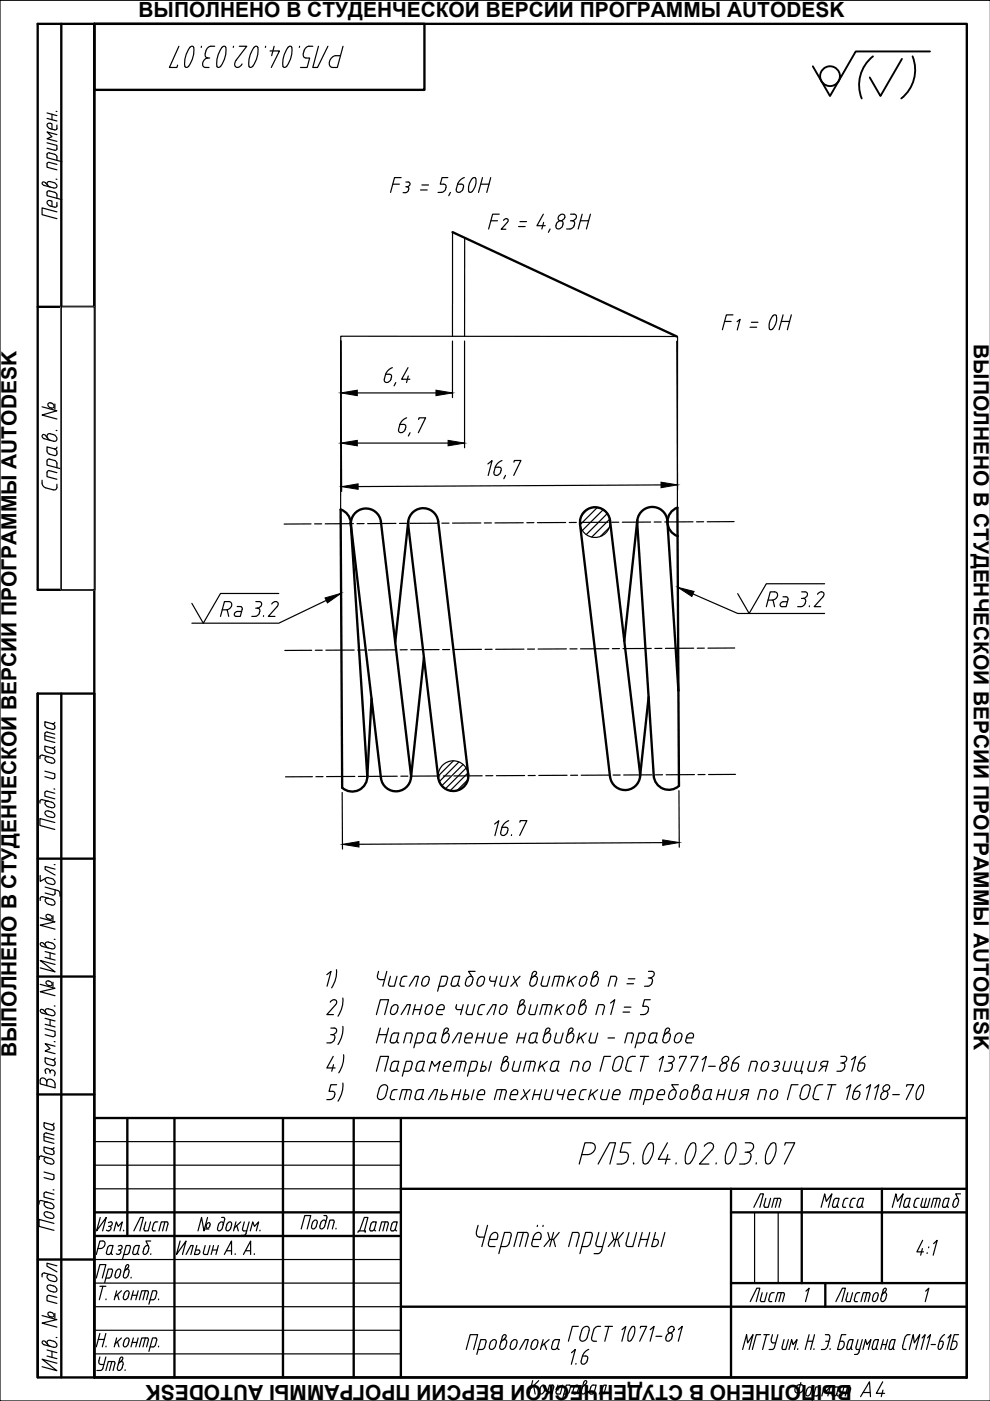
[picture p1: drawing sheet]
<svg xmlns="http://www.w3.org/2000/svg" width="210mm" height="297mm" viewBox="0 0 210 297" stroke-linecap="round" stroke-linejoin="round" font-family="sans-serif">
<defs><g id="words">
<text font-size="8.4" x="14.1" y="105.1" transform="rotate(-90 14.1 105.1)">Справ.</text>
<text font-size="7.5" x="13.1" y="231.8" transform="rotate(-90 13.1 231.8)">Взам.инв.</text>
<g font-size="6.6">
<text x="74.8" y="262.5">Дата</text>
<text x="13.1" y="291.7" transform="rotate(-90 13.1 291.7)">Инв. подл</text>
<text x="181.3" y="297.4">A4</text>
</g>
<g font-size="6.2">
<text x="158.7" y="257.2">Лит</text>
<text x="172.9" y="257.2">Масса</text>
<text x="188" y="257.2">Масштаб</text>
<text x="27.2" y="262.1">Лист</text>
<text x="157.7" y="277.3">Лист</text>
<text x="119.9" y="290.3">1.6</text>
</g>
<g font-size="4.4">
<text x="29.4" y="3.5">ВЫПОЛНЕНО В СТУДЕНЧЕСКОЙ ВЕРСИИ ПРОГРАММЫ AUTODESK</text>
<text x="206.5" y="72.9" transform="rotate(90 206.5 72.9)">ВЫПОЛНЕНО В СТУДЕНЧЕСКОЙ ВЕРСИИ ПРОГРАММЫ AUTODESK</text>
<text x="3.5" y="224.2" transform="rotate(-90 3.5 224.2)">ВЫПОЛНЕНО В СТУДЕНЧЕСКОЙ ВЕРСИИ ПРОГРАММЫ AUTODESK</text>
<text x="180.6" y="293.6" transform="rotate(-180 180.6 293.6)">ВЫПОЛНЕНО В СТУДЕНЧЕСКОЙ ВЕРСИИ ПРОГРАММЫ AUTODESK</text>
</g>
</g></defs>
<!-- layer: AM_BOR -->
<g fill="none" stroke="#000" stroke-width=".5">
<path d="M8 5.1h12v119.9h-12zM13 5.1v119.9M20 5.1h185v286.9h-185zM20 5.1h70v14h-70zM8 65.1h12M8 147.1v144.9M8 147.1h12v144.9h-12zM13 147.1v144.9M8 182.1h12M8 207h12M8 232h12M20 237h185v55h-185z"/>
<path d="M27 237v25.1M37 237v55M60 237v55M75 237v55M85 237v55M20 257h65M85 252h120M155 252v40M155 257h50M170 252v20M187 252v20M8 267h12"/>
<path d="M20 262.1h65M85 277h120M155 272h50M175 272v5"/>
</g>
<g fill="none" stroke="#000" stroke-width=".25">
<path d="M37.9 9.8l-2 4.5h1.6l.2-.5M40.3 10a5.2 5.2 0 0 0-1 4.2l.4 .1 .3-.3M41.1 10l-.4-.2-.4 .2M41.1 10v1.2l-.3 1.1-.8 1.7M42.7 9.8v.3M44.1 12.3h.4M44.1 12.3a1.21 1.21 0 0 0-.9 1.9l1.1 .1M45.5 9.8a1.6 1.6 0 0 0-1.7 .6 1.6 1.6 0 0 0 0 1.8l.3 .1M47.1 10a5.2 5.2 0 0 0-1 4.2l.4 .1a5 5 0 0 0 1.4-4.3M47.9 10l-.4-.2-.4 .2M49.5 9.8v.3M50.7 9.8h1.6l-2.2 3a.8 .8 0 0 0-.4 .9 .8 .8 0 0 0 .9 .5l.7-.6"/>
<path d="M53.9 10a5.2 5.2 0 0 0-1 4.2l.4 .1a5 5 0 0 0 1.4-4.3M54.7 10l-.4-.2-.4 .2M56.3 9.8v.3M57.3 10.8h2l-1.8 3.5M58.1 9.8l-.5 2M61.1 10a5.2 5.2 0 0 0-1 4.2l.4 .1a5 5 0 0 0 1.4-4.3M61.9 10l-.4-.2-.4 .2M63.5 9.8v.3M64.3 11.3a.69 .69 0 0 0 .6 1h.8l-.6 2h-1.4M66.3 9.8a1.54 1.54 0 0 0-2 1.5M67.5 9.8l-1.2 4.5h1l2.2-4.5M72.7 9.8l-1.2 4.5h-1a.99 .99 0 0 1-.5-1.6 1.76 1.76 0 0 1 2.2-.9"/>
<path d="M210 .1h-210v296.9h210M10 30.3l2.1 .5v.8l-.1 .2h-.4l-1.6-.4M10 25.1l2.1 .6M10 23.9l2.1 .6M10.1 39.3l-.6-.7h-.4l-.2 .2 .1 .3 .4 .2 2 .6M11 24.2v1.2M11.4 38.7l-.7-.2a.54 .54 0 0 0-.8 .4 .54 .54 0 0 0 .5 .6l.3 .2M11.4 38.7a.61 .61 0 0 1 .6 .5 .61 .61 0 0 1-.4 .7l-.2-.1M11.9 38h.2M11.9 23.6l.2 .1M12.1 34.9l-1.6-.5-.4 .1-.1 .2v.8l2.1 .5M12.1 34l-.1-1a2.38 2.38 0 0 0-1.8-.6l-.2 .3v.7l3.1 .9"/>
<path d="M12.1 28.5l-2.1-.5 1 1-1 .4 2.1 .6M12.1 26.5l-.1 .9a1.88 1.88 0 0 1-2-.6 .43 .43 0 0 1 .4-.7l.6 .1v1.2M10.7 42.5l.3 .1v1.2M10.7 42.5a.54 .54 0 0 0-.8 .4 .54 .54 0 0 0 .5 .7 1.71 1.71 0 0 0 1.6 .2l.1-.9M12.1 44.9l-3.2-.8v1.4l3.2 .9M12.1 42.1l-.1-1a2.46 2.46 0 0 0-1.8-.6l-.2 .3v.7l3.1 .8M9.5 155.5v1.4l2.1 .5M9.5 156l2.1 .5M9.5 158.9l.1 .3 .4 .3M9.5 153.8l.1 .2 .4 .3M10 159.5l1.1 .3M10 155.2l1.6 .5"/>
<path d="M10.1 155.2l-.5 .1-.1 .2M11.1 158.6l-1.6-.4v.7M11.1 153.4l-1.6-.4v.8M11.1 158.6a.67 .67 0 0 1 .5 .5 .67 .67 0 0 1-.2 .7h-.3M11.1 153.4a.67 .67 0 0 1 .5 .6 .67 .67 0 0 1-.2 .6l-1.4-.3M11.6 158.3l-.1 .2-.4 .1M11.6 153.1l-.1 .2-.4 .1M9.5 168.1v.7l2.1 .6M9.5 163.5l2.1 .6v.7l-.1 .2-.4 .1-1.6-.4M9.6 172.1a1.46 1.46 0 0 1 2 .8 .49 .49 0 0 1-.7 .4 1.33 1.33 0 0 1-1.4-1zM10 167.8l1.6 .4M10.1 167.8l-.5 .1-.1 .2"/>
<path d="M10.2 169.9l-1.5-.4-.1 .1-.1 .7M10.2 160.4a1.31 1.31 0 0 1 1.4 1 .49 .49 0 0 1-.7 .4M10.2 160.4l-1.5-.3-.1 .1-.1 .7M10.2 169.9l.7 .2M10.2 169.9a.55 .55 0 0 0-.7 .4 .55 .55 0 0 0 .5 .6l.9 .3a.56 .56 0 0 0 .8-.3 .56 .56 0 0 0-.5-.7l-.3-.1M10.2 160.4a.55 .55 0 0 0-.7 .4 .55 .55 0 0 0 .5 .7l.9 .3M11.4 167.3h.2M11.6 174.4l-3.1-.9v1.5l3.1 .9M8.5 194.6l3.2 .8-3.2 .8 3.2 .8M8.5 185.6v1.3l1.2-.7M9.6 188.1l2.9 .8 .2 .5v.6M9.8 190.5h.5a1.32 1.32 0 0 1 1.4 1 .5 .5 0 0 1-.7 .4 1.34 1.34 0 0 1-1.4-1z"/>
<path d="M9.8 186.1h.5a1.32 1.32 0 0 1 1.4 1 .5 .5 0 0 1-.7 .4 1.34 1.34 0 0 1-1.4-1zM9.8 194l.5-.1a.59 .59 0 0 1 .6 .3 .59 .59 0 0 1-.1 .7h-.3a.72 .72 0 0 1-.7-.9zM10.3 190.5l-1.5-.4-.2 .1-.1 .7M11.2 194.1v1M11.5 199.1l.2 .1M11.5 183.3h.2M11.7 188.6v.8l-.3 .4-1.8-.5M11.7 184.3l-2.1-.6v.6l2.1 1.2M9.6 203l2.1 .6M9.6 201.7l2.1 .6M9.7 200.6l-.6-.7h-.4l-.2 .2 .1 .3 .4 .2 2 .6a.58 .58 0 0 0 .7-.4 .58 .58 0 0 0-.5-.8l-.9-.3a.58 .58 0 0 0-.8 .5 .58 .58 0 0 0 .5 .7l.3 .1M10.6 202v1.3"/>
<path d="M11.7 204.5l-3.2-.9 3.2 2.5-3.2-.9M9.3 238l1.6 .4a.67 .67 0 0 1 .5 .5 .67 .67 0 0 1-.2 .7 2.28 2.28 0 0 1-1.8-.6zM11.4 238.1v.2l-.5 .1M8.3 245.4v.4M8.3 254.9v.4M8.3 254.8l.1-.2 .4-.1 1.9 .6a.63 .63 0 0 1 .7 .5 .63 .63 0 0 1-.4 .7l-.3-.1a1.33 1.33 0 0 1-1.4-.9 .49 .49 0 0 1 .7-.4M8.3 245.4l.1-.2 .4-.1 1.9 .5a.63 .63 0 0 1 .7 .5 .63 .63 0 0 1-.4 .7h-.3a1.33 1.33 0 0 1-1.4-1 .49 .49 0 0 1 .7-.4M9.3 248.5l2.1 .6v.7v.2l-.5 .1-1.6-.4M9.3 243.2l1.6 .4a.67 .67 0 0 1 .5 .5 .67 .67 0 0 1-.2 .7 2.28 2.28 0 0 1-1.8-.6zM9.3 241l2.1 .5M9.4 257.1a1.47 1.47 0 0 1 2 .8 .5 .5 0 0 1-.7 .4 1.35 1.35 0 0 1-1.4-1zM9.9 252.8l1.5 .4"/>
<path d="M9.9 252.8l-.5 .1-.1 .9 2.1 .6M11.3 252.3h.1M11.4 243.3v.2l-.5 .1M11.4 259.4l-3.1-.9v1.5l3.1 .9M11.4 240.7l-1.5-.5h-.3l-.3 .3v1.4l2.1 .5M20 242h65M20 247h65M20 252h65M21.3 258.1l-.8 2.9 2-2.9-.8 2.9M23.5 259.1h.2a.58 .58 0 0 1-.4 .9M23.5 259.1l-.5 .1M43.9 259.5l.4-.3a.64 .64 0 0 1 .2 .8 .64 .64 0 0 1-.7 .4l-.1-.5z"/>
<path d="M44 258.1l-.8 2.9-.5-2.9-.7 2.9M47 258.1h.4M47.3 259.7l-.1-.6a.64 .64 0 0 0-.9 .6l-.2 .6M47.4 258.1l.2 .2v.3M47.6 258.6l-.6 2a.5 .5 0 0 1-.4 .3 .5 .5 0 0 1-.5-.2v-.4M48.4 259.2l.4-.1h.2a1.42 1.42 0 0 1-.7 1.9l-.3-.1a1.5 1.5 0 0 1 .4-1.7zM50 259.1l-.5 1.9M50.2 259.9l.3 1.1M51 259.1l-1.3 1.2M51.8 259.1l-.4 1.6 .3 .3h.6M52.8 259.1l-.6 2.3M66.2 259.3l-.1 .9 .1 .3a.64 .64 0 0 0 .9-.6"/>
<path d="M66.2 259.3l.1-.2a.5 .5 0 0 1 .5-.4 .5 .5 0 0 1 .5 .3v.3M67.2 259.3l-.1 .6M68.3 258.9l.4-.2 .2 .1a1.41 1.41 0 0 1-.7 1.8l-.3-.1a1.48 1.48 0 0 1 .4-1.6zM68.7 257.7h.4l.2 .3-.3 1.3M101.4 259.8a2.23 2.23 0 0 0-.2 2.3l.5 .2h1M103.4 259.8l-1.2 4.5M114 259.8l-.1 .3M115.2 259.8l-.1 .3M123.3 244.8a2.39 2.39 0 0 0 2.7-.9 1 1 0 0 0 .2-1 1 1 0 0 0-.9-.6h-1.3l-1.2 4.5M126.8 246.8l2.5-4.5h1.2l-1.2 4.5M133.8 242.3h-1.8l-.5 2h1a1.04 1.04 0 0 1 .8 .8 1.04 1.04 0 0 1-.4 1 1.83 1.83 0 0 1-2.1 .7M134.4 246.5l-.1 .3"/>
<path d="M137.5 242.5l.3-.2 .6 .1a4.1 4.1 0 0 1-1.4 4.4l-.5-.1a4.3 4.3 0 0 1 1-4.2zM141.5 242.3l-1.9 3.5h2.5M141.6 244.8l-.5 2M143.4 246.5l-.1 .3M146.4 246.5a4.3 4.3 0 0 0 .9-4.1l-.5-.1a4.1 4.1 0 0 0-1.3 4.4l.5 .1 .4-.3M149.3 243a1.01 1.01 0 0 1 1-.7 1.01 1.01 0 0 1 1 .8l-.3 .7-2.7 3h2M151.9 246.5l-.1 .3M155 242.5l.3-.2 .5 .1a4.1 4.1 0 0 1-1.3 4.4l-.5-.1a4.3 4.3 0 0 1 1-4.2zM158 244.3h.5M158 242.3h1a.92 .92 0 0 1 .8 .9 .92 .92 0 0 1-.7 .9l-.6 .2M158.5 244.3a.74 .74 0 0 1 .7 1 1.77 1.77 0 0 1-2.4 1.5M160 257v15"/>
<path d="M160.4 246.5l-.1 .3M164.5 242.5l-.3-.2h-.4a4.1 4.1 0 0 0-1.3 4.4l.5 .1a4.3 4.3 0 0 0 1.4-4.3M165 257v15M166.4 242.8l.1-.5h2l-2.2 4.5M20 267h65M20 272h65M20 277h65M20.4 271l.8-2.9h1.2l-.7 2.9M20.8 264.7a1.11 1.11 0 0 0 1.1-.2 1.11 1.11 0 0 0 .3-1.2l-.4-.2h-.6l-.8 2.9M21.2 272.7h1.2M21.8 272.7l-.7 2.9M22.4 271h.7"/>
<path d="M22.5 275.4l-.1 .2M23 260h.3M23.1 271l.2-.1a2.18 2.18 0 0 0 .6-1.6l-.3-.2h-.6l-.8 2.8M23.3 260a.54 .54 0 0 1 .1 .8 .54 .54 0 0 1-.8 0M23.6 265.5l.4-1.4h-.9a2.14 2.14 0 0 0-.5 1.6l.1 .2 .4 .1M23.6 265.5v.2l.2 .3M23.6 265.5l-.5 .5M24.2 261l.5-1.9 .4 .9 .8-.9-.5 1.9M24.6 269.7l.1-.2a.5 .5 0 0 1 .4-.4 .5 .5 0 0 1 .5 .3v.3a1.22 1.22 0 0 1-.9 1.3l-.3-.3 .2-1M24.7 273.7l-.5 1.9M24.9 274.5l.3 1.1M25.1 265h.3"/>
<path d="M25.4 265a.54 .54 0 0 1 0 .8 .54 .54 0 0 1-.8 0M25.6 264.1h.2a.58 .58 0 0 1-.4 .9M25.7 273.7l-1.3 1.2M26.2 266l.9-.1a2.18 2.18 0 0 0 .6-1.6l-.3-.2h-.6l-.8 2.8M26.6 273.9l.4-.2 .2 .1a1.42 1.42 0 0 1-.7 1.8l-.2-.1a1.5 1.5 0 0 1 .3-1.6zM26.7 269.2l.6-.7-.1-.3h-.3a3.9 3.9 0 0 0-.7 2.1l.1 .6a.64 .64 0 0 0 .9-.6l.2-.6-.2-.6a.64 .64 0 0 0-.9 .6M27.8 270.8v.2M28 274.6h1M28.3 273.7l-.5 1.9M28.9 264.1h.6l-.3 1.4M28.9 264.1h-.2a2.14 2.14 0 0 0-.6 1.6 .57 .57 0 0 0 .6 .3 .57 .57 0 0 0 .5-.5M29.2 265.5v.2l.2 .3"/>
<path d="M29.3 273.7l-.5 1.9M30.8 264.3l.4-.2 .2 .1a1.42 1.42 0 0 1-.7 1.8l-.2-.1a1.5 1.5 0 0 1 .3-1.6zM30.8 273.7l-.5 1.9M31.5 274.1l-.4 1.5M31.5 274.1l-.1-.4h-1.3l-.6 1.9M31.8 275.6l.9-.1a2.18 2.18 0 0 0 .5-1.6l-.2-.2h-.7l-.7 2.8M32 265.8v.2M33.6 275.4v.2M38.2 263.1l-.8 2.9 2-2.9-.7 2.9M39.4 266l1.1-1.9h.5l-.5 1.9M41.5 265h.6M41.7 264.1l-.5 1.9h.7a.51 .51 0 0 0 .5-.4 .51 .51 0 0 0-.3-.6"/>
<path d="M43.5 264.1l-.4 1.4v.2l.3 .3M43.5 260.6h.8M44.5 264.1l-.5 1.9h-.6M45 265h1M45.3 264.1l-.5 1.9M46.3 264.1l-.5 1.9M47.6 266l1.5-2.9v2.9M48 265.2h1M49.9 265.8l-.1 .2M51.6 266l1.5-2.9v2.9M52.1 265.2h1M52.2 261.4l-.3 .5h-.7"/>
<path d="M53.1 261l.5-1.9 .4 .9 .8-.9-.5 1.9M53.9 265.8v.2M55.1 260.8v.2M63.9 260.6l.7-2.9h1.3l-.8 2.9M69.4 260.6l.5-1.9h.7h.2v.4l-.3 1.5M71.3 260.4l-.1 .2M105.5 262.3l-.1 .5h-1.6M105.5 262.3a.69 .69 0 0 0-.2-.9 .69 .69 0 0 0-1 .2 3.5 3.5 0 0 0-.7 2.5l.4 .2h1M108.4 262.1l-.4 1.4a.97 .97 0 0 1-.8 .8h-1M108.4 262l-.2-.6-1.2-.1-1.2 4.5M109 264.3l.8-3h1.8l.2 .1 .2 .4-.6 2.5M111 261.3l-.8 3"/>
<path d="M113 262.8h1.6a.95 .95 0 0 0-.4-1.5 1.29 1.29 0 0 0-1.1 1l-.3 1.2a.51 .51 0 0 0 .4 .8h1M116.2 261.3l.4 1.5-1.2 1.5M117.4 262.8l.4 1.5M117.4 261.3l-.8 3M118.6 261.3l-1.2 1.5h-.8M120.6 264.3l.8-3h1l.2 .1 .2 .4-.6 2.5M125.2 261.3h-1l-1.2 4.5M125.2 261.3a.51 .51 0 0 1 .4 .7l-.4 1.5a.94 .94 0 0 1-.8 .8h-1M126.8 264.3h1M127 261.3l-.6 2.2a.51 .51 0 0 0 .4 .8M128.6 261.3l-1 3.7a.97 .97 0 0 1-.8 .8h-.8M129.8 261.3l.4 1.5-1.2 1.5"/>
<path d="M131 262.8l.4 1.5M131 261.3l-.8 3M132.2 261.3l-1.2 1.5h-.8M133.4 261.3l-.6 2.2a.51 .51 0 0 0 .4 .8h1l.8-3M135.8 262.8h1.6M136.2 261.3l-.8 3M137.8 261.3l-.8 3M138.6 262.8h.6M139 261.3l-.8 3a1.05 1.05 0 0 0 1-.2 1.05 1.05 0 0 0 .3-1.1l-.3-.2M141 261.3l-.8 3M170.9 273.8l.7-.7-.8 2.9M177.2 276l1.4-2.9h.6l-.7 2.9"/>
<path d="M179.8 274.1l-.4 1.6 .2 .3h.7l.5-1.9M181.1 275.5l.1 .4 .6 .1M182.3 274.1a.67 .67 0 0 0-.9 .4l-.3 1M182.5 276l.5-1.9h1.2h.2l.1 .4-.4 1.5M183.8 274.1l-.5 1.9M186.2 274.7l-.1-.5a.64 .64 0 0 0-.9 .5l-.2 .6 .1 .6a.64 .64 0 0 0 .9-.6l.2-.6M187.3 274.2l.5-.6 .1-.3-.2-.2-.2 .1-.2 .3-.5 1.8 .1 .6a.64 .64 0 0 0 .9-.6l.2-.6-.2-.5a.64 .64 0 0 0-.9 .5M195.6 264.7l-.4 1.4M195.6 263l-1.2 2.4h1.4M196.3 273.8l.6-.7-.7 2.9M196.6 265.6v.2M196.9 264.4v.1"/>
<path d="M198 263.7l.7-.7-.8 3.1M20 282h65M20 287h65M20.8 284h1.3M21.2 287.7l-.2 .8a.54 .54 0 0 0 .4 .8h.6M21.2 282.7l-.8 2.9M22.4 287.7l-.7 2.6-.4 .3h-.8M22.4 282.7l-.7 2.9M22.5 285.4l-.1 .2M23.7 288.7l-.5 1.9M24.4 289.1l-.4 1.5M24.4 289.1l-.1-.4h-1.3l-.6 1.9"/>
<path d="M24.7 283.7l-.5 1.9M24.9 284.5l.3 1.1M25.4 288.8l.6-.6v-.3l-.1-.2-.3 .1-.2 .3-.5 1.8 .1 .6a.64 .64 0 0 0 .9-.6l.2-.6-.1-.6a.64 .64 0 0 0-.9 .6M25.7 283.7l-1.3 1.2M26.5 290.4v.2M26.6 283.9l.4-.2 .2 .1a1.42 1.42 0 0 1-.7 1.8l-.2-.1a1.5 1.5 0 0 1 .3-1.6zM28 284.6h1M28.3 283.7l-.5 1.9M29.3 283.7l-.5 1.9M30.8 283.7l-.5 1.9M31.5 284.1l-.4 1.5M31.5 284.1l-.1-.4h-1.3l-.6 1.9"/>
<path d="M31.8 285.6h.7M32.5 285.6l.2-.1a2.18 2.18 0 0 0 .5-1.6l-.2-.2h-.7l-.7 2.8M33.6 285.4v.2M98.8 286.1l.9-3.1h1.6l-.9 3.1M101.4 286.1l1-.1a2.16 2.16 0 0 0 .7-1.7l-.4-.3h-.8l-.8 3.2M104.3 284.2a.53 .53 0 0 1 .7-.1 .53 .53 0 0 1 .2 .6 1.32 1.32 0 0 1-1 1.4 .51 .51 0 0 1-.4-.7zM106.5 283.4l-.5 2a.58 .58 0 0 0 .4 .8 .58 .58 0 0 0 .7-.5l.3-1a.58 .58 0 0 0-.4-.7 .58 .58 0 0 0-.7 .4l-.1 .3M106.5 283.4l.2-.3 .4-.1 .2 .4-.2 .3M107.1 283.7l-.5 .5M108.7 284.2a.53 .53 0 0 1 .7-.1 .53 .53 0 0 1 .2 .6 1.3 1.3 0 0 1-1 1.4 .51 .51 0 0 1-.4-.7zM110.2 286.1l1.2-2.1h.6l-.5 2.1M112.9 292.7l-.7 2.9"/>
<path d="M113.1 284.2a.53 .53 0 0 1 .7-.1 .53 .53 0 0 1 .2 .6 1.32 1.32 0 0 1-1 1.4 .5 .5 0 0 1-.4-.7zM113.1 293.8l.4 1.8M114.2 292.7l-1.7 1.8M114.8 293.8l.4-.1h.3a1.42 1.42 0 0 1-.8 1.9l-.2-.1a1.56 1.56 0 0 1 .3-1.7zM115.2 284l-.6 2.1M115.4 284.9l.5 1.2M116 295.6l.5-1.9h.6h.2l.1 .4-.4 1.5M116.4 284l-1.6 1.4M117.3 286.1h.3M117.8 284l-.2 .1a2.14 2.14 0 0 0-.7 1.8l.4 .2M118.2 285.6l-.1 .3-.5 .2M118.3 293.7l-.4 1.6 .3 .3h.6l.5-1.9"/>
<path d="M119.5 295.6l.9-.1a2.18 2.18 0 0 0 .6-1.6l-.3-.2h-.6l-.8 2.8M121.9 293.8l.4-.1h.3a1.42 1.42 0 0 1-.8 1.9l-.2-.1a1.5 1.5 0 0 1 .3-1.7zM122.6 281.2h-1.2l-.9 3.2M122.9 283.5l.4-1.4a.93 .93 0 0 1 1.5-.6l.1 .6-.4 1.4M123.4 294.3l.1-.3a.5 .5 0 0 1 .5-.3 .5 .5 0 0 1 .5 .3v.3a1.22 1.22 0 0 1-.9 1.3l-.2-.1-.1-.6M124.2 293.4l-.4 .4M124.2 293.4l.2-.5-.3-.2-.3 .4-.5 1.8M126 295.1a.51 .51 0 0 1-.5 .5 .51 .51 0 0 1-.5-.5l.4-1.2 .4-.2h.6l-.4 1.4v.2l.3 .3M127 295.6l1-1.9h.6l-.6 1.9M127.3 281.2a1.18 1.18 0 0 0-1.4 .8l-.5 1.6M128.3 281.2h1.6M129.1 281.2l-.9 3.2"/>
<path d="M131.9 281.9l.8-.7-.9 3.2M133.9 281.4l.5-.1a2.82 2.82 0 0 1-1 3.1l-.2-.2M133.9 281.4l-.7 1.4v1.4M135.8 281.6v-.4h1.3l-1.5 3.2M137.9 281.9l.8-.7-.9 3.2M139.1 283.3h1.2M141.2 283.7a.58 .58 0 0 0 .4 .7 .58 .58 0 0 0 .7-.5l.1-.2a.73 .73 0 0 0-.1-1 .97 .97 0 0 0-1.1 1M142 281.4a.6 .6 0 0 1 .9 .1 .6 .6 0 0 1-.3 .9 .6 .6 0 0 1-1-.1 .6 .6 0 0 1 .4-.9zM143.8 281.9l.9-.7-.9 3.2M157.4 286.1l.9-3.1 .2 1.7 1.2-1.7-.9 3.1M161.3 283h-1l-.8 3.1M162 283h1.1"/>
<path d="M162.5 283l-.8 3.1M163.8 283l-.3 1.5 .4 .2h.6M164.9 283l-.8 2.9-.4 .2h-.6M166.2 284l-.4 1.6M167.2 284l-.6 2.1-.7-.1-.1-.4M167.3 286.1l.6-2.1 .2 1.1 .9-1.1-.6 2.1M168.9 293.8a.79 .79 0 0 1 1-.2 .79 .79 0 0 1 .4 .9 1.05 1.05 0 0 1-1.7 .6 1.12 1.12 0 0 1 .3-1.3zM169.2 285.9l-.1 .2M169.8 293.1l-.8 2.9M171.2 284.4h1.1M171.3 294.2l.4-.1h.3a1.42 1.42 0 0 1-.8 1.9l-.2-.1a1.5 1.5 0 0 1 .3-1.7zM171.6 283l-.9 3.1"/>
<path d="M172.6 285.9v.2M172.7 283l-.8 3.1M173.6 294.1h-.6l-.8 2.8M173.6 294.1l.3 .2-.3 1.2M173.6 295.5l-.3 .4-.8 .1M174.2 296l.6-1.9 .3 .9 .9-.9-.5 1.9M175 283h.6M175.1 284.4h.7M175.5 285.2a1.1 1.1 0 0 1-1.4 .9M175.6 283l.3 .2v.6M175.9 283.8l-.4 1.4M176 285.9v.2"/>
<path d="M176.8 294.3l.4-.2h.6l-.4 1.4a.51 .51 0 0 1-.5 .5 .51 .51 0 0 1-.5-.5zM177.4 295.5v.2l.3 .3M179.3 283h-.9l-.8 3.1a1.14 1.14 0 0 0 1.2-.4 1.14 1.14 0 0 0 0-1.3h-.8M179.5 285.6l.5-1.3 .3-.3h.6l-.4 1.6M179.6 285.6v.4l.4 .1M180.1 294.1h-1.2l-.5 1.9M180.5 285.6l-.5 .5M180.5 285.6v.4l.2 .1M181.9 284l-.4 1.9 .2 .2h.6M182.8 284l-.8 2.9-.4 .3h-.4M183 286.1l.5-2.1 .3 1.1 .9-1.1-.6 2.1M185.5 284.1l.8-.1-.5 1.6a.58 .58 0 0 1-.8 .4 2.17 2.17 0 0 1 .3-1.7z"/>
<path d="M185.8 285.6l.1 .4 .1 .1M187 285.1h.9M187.3 284l-.6 2.1M188.2 284l-.6 2.1M189.4 285.6a.6 .6 0 0 1-.7 .5M189.4 285.6l.4-1.6-.8 .1a2.75 2.75 0 0 0-.5 1.8l.2 .2M189.4 285.6v.4l.2 .1M192.5 283h.4M192.5 283a.95 .95 0 0 0-.7 .8l-.4 1.8 .1 .5h.6M192.8 286.1l.8-3.1 .3 1.7 1.1-1.7-.8 3.1M195.5 283.7l.7-.7-.9 3.1M196.6 283.7l.7-.7-.9 3.1"/>
<path d="M197.4 285.1h.9M199.2 284.4h.6a1.37 1.37 0 0 1-.6 1.7l-.3-.3zM200.3 283l-.8 .7-.3 .7M201 283.7l.6-.7-.8 3.1M203.2 283h-.9l-.8 3.1a1.14 1.14 0 0 0 1.2-.4 1.14 1.14 0 0 0 0-1.3h-.7"/>
</g>
<!-- layer: 0 -->
<path d="M13 65.1v59.9" fill="none" stroke="#fff" stroke-width=".21"/>
<path d="M13 65.1h7v59.9zM13 65.1v59.9h7z" fill="#fff" stroke="#fff" stroke-width=".21"/>
<g fill="none" stroke="#000" stroke-width=".25">
<path d="M13 65.1h7v59.9h-7z"/>
<circle cx="126.2" cy="110.7" r="3.2"/>
<circle cx="96.1" cy="164.5" r="3.2"/>
</g>
<!-- layer: AM_7N -->
<g fill="none" stroke="#000" stroke-width=".25">
<path d="M65.9 111.1h-5.7M66.7 111.1h1.5M74.9 111l-5.9 .1M77.2 111h-1.5M83.9 111h-6M86.2 111h-1.5M92.9 110.9l-6 .1M93.7 110.9h1.5M101.9 110.9h-6M104.2 110.9h-1.5M110.9 110.8l-6 .1M113.2 110.8h-1.5"/>
<path d="M119.9 110.8h-6M122.2 110.8h-1.5M128.9 110.7l-6 .1M131.2 110.7h-1.5M137.9 110.7h-6M138.7 110.7h1.5M146.9 110.6l-6 .1M149.2 110.6h-1.5M155.6 110.6h-5.7M66.1 137.9h-5.7M66.8 137.9h1.5M75.1 137.8l-6 .1"/>
<path d="M77.3 137.8h-1.5M84.1 137.8h-6M86.3 137.8h-1.5M93.1 137.7l-6 .1M95.3 137.7h-1.5M102.1 137.7h-6M104.3 137.7h-1.5M111.1 137.6l-6 .1M111.8 137.6h1.5M120.1 137.6h-6M122.3 137.6h-1.5M129.1 137.5l-6 .1"/>
<path d="M131.3 137.5h-1.5M138.1 137.5h-6M140.3 137.5h-1.5M147.1 137.4l-6 .1M149.3 137.4h-1.5M155.8 137.4h-5.7M66.2 164.7h-5.7M68.5 164.7h-1.5M75.2 164.6l-6 .1M77.5 164.6h-1.5M84.2 164.6h-6M85 164.6h1.5"/>
<path d="M93.2 164.5l-6 .1M95.5 164.5h-1.5M102.2 164.5h-6M104.5 164.5h-1.5M111.2 164.4l-6 .1M113.5 164.4h-1.5M120.2 164.4h-6M122.5 164.4h-1.5M129.2 164.3l-6 .1M130 164.3h1.5M138.2 164.3h-6M140.5 164.3h-1.5"/>
<path d="M147.2 164.2l-6 .1M149.5 164.2h-1.5M155.9 164.2h-5.7"/>
</g>
<!-- layer: AM_0N -->
<g fill="none" stroke="#000" stroke-width=".5">
<path d="M95.9 49.2l47.6 22.1M72.2 108a3.2 3.2 0 0 1 2.2 2.8l3.5 53.6a3.2 3.2 0 0 1-1.8 3.1 3.2 3.2 0 0 1-3.5-.5zM74.4 110.8v.2M75.5 108.6a3.2 3.2 0 0 1 5.3 2l6.3 53.6a3.2 3.2 0 0 1-2.8 3.6 3.2 3.2 0 0 1-3.5-2.8l-6.4-53.6a3.2 3.2 0 0 1 1.1-2.8zM86.6 110.6l-2.8 25.6M124.1 108.3a3.2 3.2 0 0 1 5.2 2.1l6.4 53.5a3.2 3.2 0 0 1-2.8 3.6 3.2 3.2 0 0 1-3.5-2.8l-6.4-53.6a3.2 3.2 0 0 1 1.1-2.8zM135.1 110.3l-2.7 25.6M141.5 110.5l2.3 35.9M141.5 110.5v.2M143.6 107.6l.4 59a3.2 3.2 0 0 1-3.4 .6 3.2 3.2 0 0 1-2-2.7l-3.5-53.6a3.2 3.2 0 0 1 3-3.4 3.2 3.2 0 0 1 3.4 3M143.6 107.6a3.2 3.2 0 0 0-2.1 3.1 3.2 3.2 0 0 0 2.2 3M89.9 139.4l-2.8 25.5"/>
<path d="M78.8 148.1l-.9 16.7M137.5 147.8l-1.8 16.9M99.3 164.1a3.2 3.2 0 0 1-2.8 3.6 3.2 3.2 0 0 1-3.6-2.8l-6.3-53.6a3.2 3.2 0 0 1 2.8-3.5 3.2 3.2 0 0 1 3.5 2.8l6.4 53.5"/>
</g>
<!-- layer: AM_8 -->
<path d="M124.6 108l-1.2 1.2M126.7 107.6l-3.7 3.6M127.9 108.1l-4.4 4.4M128.8 108.9l-4.5 4.5M129.1 111.9l-1.8 1.8M129.3 110.1l-3.8 3.8M96.1 161.3l-3.2 3.2M97.3 161.6l-4.2 4.1M98.2 162.1l-4.5 4.5M98.8 162.9l-4.4 4.3M99.2 165.3l-2.3 2.3M99.2 163.9l-3.7 3.7" fill="none" stroke="#000" stroke-width=".25"/>
<!-- layer: AM_5 -->
<g fill="none" stroke="#000" stroke-width=".25">
<path d="M83.3 39h1.4M85 37.7h-1.3l-.9 3.1M86 39.6h.3M86.1 38.6l.7 .1a.56 .56 0 0 1 .1 .6 .56 .56 0 0 1-.6 .3M86.3 39.6l.2 .1a.78 .78 0 0 1-.5 1.1h-.5M89.5 39.2h1.4M95 37.7h-1.3l-.4 1.3h.8a.74 .74 0 0 1 .5 .6 .74 .74 0 0 1-.3 .8l-.7 .4M98.5 37.6l-1.1 .7-.4 .7M100.2 37.8l-.6 .9a2.4 2.4 0 0 0-.1 2l.2 .1a2.59 2.59 0 0 0 1-3.1l-.5 .1M101.9 39h1.8M102.3 37.7l-.8 3.1M104 37.7l-.8 3.1"/>
<path d="M89.2 40.3h1.4M92.9 40.8h.7M95.5 40.8l-.4 .7M98.1 40.1a.76 .76 0 0 1-.6 .6 .76 .76 0 0 1-.8-.3l.3-1.4h.9l.3 .2 .1 .3-.2 .6M104.1 46.8h1.4M105.8 45.4h-1.4l-.8 3.2M107.4 46.4l.3 .1v.5l-1.4 1.6h1M107.4 46.4l-.6 .3M110 48h1.3M110.2 47h1.4M115.2 45.4l-1.4 2.5h1.8M115.3 47.2l-.4 1.4"/>
<path d="M116.6 48.6l-.3 .7M118 47.5a.76 .76 0 0 1 .6-.6 .76 .76 0 0 1 .8 .3 .98 .98 0 0 1-.4 1.1 .98 .98 0 0 1-1 0v-.8M118.7 45.6a.63 .63 0 0 1 1 0 .63 .63 0 0 1-.3 1 .63 .63 0 0 1-1 0 .63 .63 0 0 1 .3-1zM121 46.8a.66 .66 0 0 1 .8 .2 .66 .66 0 0 1-.1 .9 .98 .98 0 0 1-.9 .6l-.7 .1M121 45.4h.7a.72 .72 0 0 1 .5 .9 .72 .72 0 0 1-.9 .5M123.1 46.8h1.7M123.4 45.4l-.8 3.2M125.2 45.4l-.9 3.2M83.2 78l-1 .6-.4 .8M86.5 78l-1.3 2.4h1.7M86.6 79.7l-.4 1.4M95.9 72.3v12"/>
<path d="M98.5 72.3v22.6M143.5 72.3l.2 31.5M153.6 68.2h1.4M155.4 66.8h-1.4l-.8 3.1M156.3 68.2l.6-.5-.6 2.3M159 69.4h1.4M159.3 68.3h1.4M163.8 69.7l-.5 .2a2.6 2.6 0 0 1 1-3.2l.2 .1a2.74 2.74 0 0 1-.7 2.9M165.7 68.2h1.7M166 66.8l-.8 3.1M167.8 66.8l-.9 3.1M72.3 94.9v-22.6l.1 31.9"/>
<path d="M75.8 93.9h19.2M75.8 83.3h16.6M83 80.1v-.4l-.2-.3h-1l-.3 1a.65 .65 0 0 0 .5 .8 .65 .65 0 0 0 .8-.5l.2-.6M83.9 81.1l-.3 .7M84.8 90l-.3 1a.65 .65 0 0 0 .5 .8 .65 .65 0 0 0 .8-.5l.2-.6M84.8 90l1 .1 .2 .2v.4M86.2 88.6l-1 .7-.4 .7M86.9 91.7l-.3 .7M88.8 88.9v-.3h1.4l-1.5 3.1M103.4 98.4l.9-.7-.8 3.1M105 99.1l-.3 1a.65 .65 0 0 0 .5 .8 .65 .65 0 0 0 .8-.5l.1-.3M105 99.1l.9-.1 .3 .2 .1 .4-.2 .5"/>
<path d="M106.4 97.6l-1 .8-.4 .7M109 98l.1-.4h1.3l-1.5 3.2M107.2 100.8l-.4 .7M140.2 102.8l-64.3 .4M47.1 129.3h.9M48 129.3a1 1 0 0 0 1-.6 1 1 0 0 0-.2-1.1l-1.2-.1-.9 3.2M48.2 129.3l.3 1.4M50.3 128.6h.6a.45 .45 0 0 1 .5 .6M51.3 129.2l-.4 1.5-1.1-.1a.59 .59 0 0 1 0-.6 .59 .59 0 0 1 .6-.4h.8M53.4 130.7h.7M54.2 127.5h.7M54.6 128.9a.74 .74 0 0 1 .5 .6 .74 .74 0 0 1-.2 .8l-.8 .4"/>
<path d="M54.9 127.5a.72 .72 0 0 1 .5 .9 .72 .72 0 0 1-.8 .5h-.4M55.9 130.5l-.1 .2M57.6 128.1a.67 .67 0 0 1 .8-.6 .67 .67 0 0 1 .5 .9l-.1 .2M58.7 128.6l-1.8 2.1h1.4M59.1 125.8h-12.4l-3.6 6.3-2.4-4.2M69.2 127.3l-10.1 4.8h-18.4M146.9 125.9l9.5 4.2h18.4M162.8 127.2a1.56 1.56 0 0 0 2-.8 .65 .65 0 0 0-.6-.9h-.9l-.8 3.1M163.9 127.2l.3 1.4M166 126.5h.6a.45 .45 0 0 1 .5 .6l-.4 1.5h-1.1a.59 .59 0 0 1-.1-.7 .59 .59 0 0 1 .6-.3h.9M169.9 126.9h.4M170 125.5h.7a.72 .72 0 0 1 .5 .9 .72 .72 0 0 1-.9 .5"/>
<path d="M170.3 126.9a.74 .74 0 0 1 .6 .5 .74 .74 0 0 1-.3 .8 1.34 1.34 0 0 1-1.5 .4M171.6 128.5v.1M173.3 126a.67 .67 0 0 1 .8-.5 .67 .67 0 0 1 .5 .8l-.1 .2M174.5 126.6l-1.9 2h1.4M174.8 123.8h-12.3l-3.7 6.3-2.4-4.2M72.5 168l.1 12M104.9 174.7l.9-.7-.9 3.2M106.4 175.4l1.1 .1a1.09 1.09 0 0 1 0 1.1 1.09 1.09 0 0 1-1.1 .5l-.2-.4zM107.9 174l-1.1 .7-.4 .7M108.5 177l-.1 .2M110.2 174.3l.1-.3h1.4l-1.5 3.1M140.5 178.7l-64.4 .3"/>
<path d="M144 167.6v12"/>
</g>
<path d="M72.3 93.9l3.5-.5v1.1zM72.3 83.3l3.5-.6v1.2zM92.4 82.7l3.5 .6-3.5 .6zM95 93.4l3.5 .5-3.5 .6zM72.4 103.2l3.5-.6v1.1zM140.2 102.2l3.5 .6-3.5 .6zM68.9 126.8l3.4-1-2.9 2zM143.7 124.5l3.5 .9-.5 1.1zM72.6 179l3.5-.6v1.2zM140.5 178.1l3.5 .5-3.5 .6z" fill="#000" stroke="#000" stroke-width=".21"/>
<!-- layer: AM_4 -->
<g fill="none" stroke="#000" stroke-width=".25">
<path d="M95.9 49.2v22.1M98.5 50.4v20.9M143.5 71.3h-71.2l-.1 36.7M143.7 71.3l-.1 36.3M69.3 206.6l.9-.7-.9 3.2M70 212.5a.67 .67 0 0 1 .8-.6 .67 .67 0 0 1 .5 .9l-.1 .2M70.1 219.4h.4M70.1 218h.7a.72 .72 0 0 1 .5 .8 .72 .72 0 0 1-.8 .6M70.5 219.4a.74 .74 0 0 1 .6 .5 .74 .74 0 0 1-.3 .8l-.8 .4M71.2 213l-1.9 2.1h1.4M71.3 205.6l-.1 1.6-.3 1.2-.6 1M72.7 211.6l-.1 1.7-.4 1.1-.5 1.1"/>
<path d="M72.7 217.6l-.1 1.7-.4 1.1-.5 1.1M79.8 215.1l.8-3.1h1.8l-.8 3.1M80.3 205.9l-.3 .9a.65 .65 0 0 0 .7 .9M80.3 219.4h1.7M80.6 218l-.8 3.1M80.7 207.7h.8M82 205.9l-.8 3.2M82.4 218l-.8 3.1M82.8 207l-.4 1.8 .4 .3h.8l.6-2.1M83.3 213.2a.59 .59 0 0 1 .7-.2 .59 .59 0 0 1 .4 .7 1.29 1.29 0 0 1-1.1 1.4 .53 .53 0 0 1-.5-.7l.2-.7zM85 215.1l1.3-2.1h.7l-.6 2.1M86.3 207a.92 .92 0 0 0-1.2 .5l-.3 1.3 .2 .2 .7 .1"/>
<path d="M86.8 209.1l1.2-2.1h.7l-.5 2.1M87.8 214.1h1.4M88.1 213l-.6 2.1M89.5 213l-.6 2.1M89.6 207.7l-.2 .7a.65 .65 0 0 0 .5 .8 .65 .65 0 0 0 .8-.5l.3-1M91 207.7a.65 .65 0 0 0-.5-.8 .65 .65 0 0 0-.8 .5l-.1 .3M91.7 213.7a.65 .65 0 0 0-.5-.8 .65 .65 0 0 0-.7 .5 1.61 1.61 0 0 0-.3 1.5 .83 .83 0 0 0 1.3-.5l.2-.7M92.7 214.1h1.4a.65 .65 0 0 0-.4-1.1 1 1 0 0 0-.9 .7l-.2 1.1 .3 .3h.9M93.1 209.1l1.1-.1a2.01 2.01 0 0 0 .7-1.7l-.4-.3h-.9l-.8 3.1M94.3 219.1l.5-.4a.42 .42 0 0 0 .1-.7 .42 .42 0 0 0-.6 .2l-.7 2.2a.65 .65 0 0 0 .5 .8 .65 .65 0 0 0 .8-.5l.3-1M95.2 219.7a.65 .65 0 0 0-.5-.7 .65 .65 0 0 0-.7 .4l-.2 .3M96.1 207.3l.5-.3h.9l-.4 1.6a.83 .83 0 0 1-1.4 .2z"/>
<path d="M96.7 213.5l.1 .5 1.1 .1M96.8 213l-.1 .5M97.1 208.6l.1 .4 .3 .1M98.2 213l-.5 2.1M98.7 219.7l-.2 1.2 .4 .2M98.7 219.7a.76 .76 0 0 1 .6-.6 .76 .76 0 0 1 .8 .3l-.1 .7h-1.4M98.9 207.7l-.2 .7a.65 .65 0 0 0 .5 .8 .65 .65 0 0 0 .8-.5l.3-1M99.3 213l-.5 1.8 .4 .3h.9l.6-2.1M100.3 207.7a.65 .65 0 0 0-.5-.8 .65 .65 0 0 0-.8 .5l-.1 .3M100.7 205.9h-1.4l.8 1.2M101.3 207.7l-.2 .7a.65 .65 0 0 0 .5 .8 .65 .65 0 0 0 .8-.5l.3-1M101.4 219l-.6 2.1"/>
<path d="M101.6 213.5l-.3 1.3 .1 .2 .8 .1M102.7 207.7a.65 .65 0 0 0-.5-.8 .65 .65 0 0 0-.7 .5l-.2 .3M102.8 213a.92 .92 0 0 0-1.2 .5M102.8 219l-.6 2.1M103.3 215.1l1.2-2.1h.7l-.6 2.1M103.8 219l-.4 1.6 .1 .4 .3 .1h.8l.6-2.1M104 207l-.2 .5 .2 .5 1.1 .1M105.4 207l-.6 2.1M106.4 207l-.4 1.6M106.4 213.2a.59 .59 0 0 1 .8-.2 .59 .59 0 0 1 .3 .7 1.31 1.31 0 0 1-1.1 1.4 .52 .52 0 0 1-.5-.7l.2-.7zM107.8 207l-.6 2.1-1.1-.1-.1-.4M108.9 207l.8 2.1"/>
<path d="M110.1 219l-.6 2.1M110.3 207l-2 2.1M110.4 213.1l.5-.4a.42 .42 0 0 0 .1-.7 .42 .42 0 0 0-.6 .2l-.7 2.2a.65 .65 0 0 0 .5 .8 .65 .65 0 0 0 .8-.5 1.26 1.26 0 0 0 .1-1.6 .9 .9 0 0 0-1.2 .6M111.5 219l-.6 2.1M112.6 213l-.5 1.8 .4 .3h.9l.6-2.1M113 207.1l.5-.4a.42 .42 0 0 0 .1-.7 .42 .42 0 0 0-.6 .2l-.7 2.2a.65 .65 0 0 0 .5 .8 .65 .65 0 0 0 .8-.5l.3-1M113.1 219h.9l-.5 1.6M113.1 219l-.3 .1a2.02 2.02 0 0 0-.7 1.8l.2 .1 .6 .1M113.9 207.7a.65 .65 0 0 0-.5-.8 .65 .65 0 0 0-.7 .5l-.2 .3M115.2 207l-.5 1.8 .4 .3h.9l.6-2.1M116.1 213l-.6 2.1M116.4 218.7l-.6 .4"/>
<path d="M116.4 218.7a.42 .42 0 0 0 .1-.7 .42 .42 0 0 0-.7 .2l-.6 2.2a.65 .65 0 0 0 .5 .8 .65 .65 0 0 0 .7-.5l.3-1M116.6 213h-1.6l-.6 2.1M116.6 213l.2 .1 .2 .4M116.7 219.7a.65 .65 0 0 0-.5-.7 .65 .65 0 0 0-.7 .4l-.1 .3M117 213.5l-.4 1.6M118 219l-.4 1.6 .1 .4 .3 .1h.8l.6-2.1M118.2 213l-.6 2.1M118.4 213.9l.6 1.2M118.7 207l-.6 2.1M119.2 207h-1.6l-.6 2.1M119.2 207l.2 .1 .2 .4-.5 1.6M119.6 213l-1.8 1.4"/>
<path d="M120.7 219.1l.6-.4a.42 .42 0 0 0 .1-.7 .42 .42 0 0 0-.7 .2l-.6 2.2a.65 .65 0 0 0 .5 .8 .65 .65 0 0 0 .7-.5 1.28 1.28 0 0 0 .1-1.6 .9 .9 0 0 0-1.1 .6M120.8 207l-.6 2.1M120.8 213.2a.59 .59 0 0 1 .7-.2 .59 .59 0 0 1 .3 .7 1.31 1.31 0 0 1-1 1.4 .52 .52 0 0 1-.6-.7l.2-.7zM121.1 207.9l.5 1.2M122.2 207l-1.8 1.4M122.9 219l-.6 2.1M123 207.7l-.2 .7a.65 .65 0 0 0 .5 .8 .65 .65 0 0 0 .8-.5l.3-1M123.2 219.9l.5 1.2M123.3 213.1l.6-.4a.42 .42 0 0 0 .1-.7 .42 .42 0 0 0-.7 .2l-.6 2.2a.65 .65 0 0 0 .5 .8 .65 .65 0 0 0 .8-.5l.3-1M124.3 213.7a.65 .65 0 0 0-.5-.8 .65 .65 0 0 0-.8 .5l-.1 .3M124.3 219l-1.8 1.4M124.4 207.7a.65 .65 0 0 0-.5-.8 .65 .65 0 0 0-.7 .5l-.2 .3"/>
<path d="M125.3 219l-.4 1.6 .2 .4 .2 .1h.9l.5-2.1M125.9 207.1l.6-.4a.42 .42 0 0 0 .1-.7 .42 .42 0 0 0-.7 .2l-.6 2.2a.65 .65 0 0 0 .5 .8 .65 .65 0 0 0 .8-.5l.3-1M126.9 207.7a.65 .65 0 0 0-.5-.8 .65 .65 0 0 0-.8 .5l-.1 .3M127.7 213h-.8l-.6 2.1M127.7 213a.45 .45 0 0 1 .5 .6l-.4 1.5M128.9 209.1l.6-2.1h.8a.45 .45 0 0 1 .5 .6l-.5 1.5M129.5 212.7l.8-.7-.8 3.1M132.1 214.6h1.4M132.4 213.5h1.4M132.9 208.6h1.4M133.2 207.5h1.4M137.5 207.3h.3"/>
<path d="M137.5 205.9h.7a.72 .72 0 0 1 .5 .9 .72 .72 0 0 1-.9 .5M137.8 207.4a.74 .74 0 0 1 .6 .5 .74 .74 0 0 1-.3 .8 1.34 1.34 0 0 1-1.5 .4M137.9 212h-1.3l-.3 1.4h.7a.74 .74 0 0 1 .5 .5 .74 .74 0 0 1-.2 .8 1.36 1.36 0 0 1-1.5 .4M137.9 219.3l.6-.3h.8l-.4 1.6a.84 .84 0 0 1-1.4 .3zM141.1 218.4l.1-.2a.42 .42 0 0 1 .6-.2 .42 .42 0 0 1-.1 .7l-.5 .4M141.1 218.4l-.6 2a.65 .65 0 0 0 .5 .8 .65 .65 0 0 0 .8-.5 1.26 1.26 0 0 0 .1-1.6 .9 .9 0 0 0-1.2 .6M69.3 221.1h.7M70.7 224l-1.4 2.4h1.7M70.7 225.7l-.4 1.4M71.4 230h-1.3l-.3 1.4h.7a.74 .74 0 0 1 .6 .5 .74 .74 0 0 1-.3 .8 1.36 1.36 0 0 1-1.5 .4M72.7 229.6l-.1 1.7-.4 1.1-.5 1.1M72.9 223.6l-.1 1.7-.4 1.1-.6 1.1"/>
<path d="M79.8 227.1l.8-3.1h1.8l-.8 3.1M80.8 230.2a.75 .75 0 0 1 1-.2 .75 .75 0 0 1 .4 .9l-.4 1.4a.95 .95 0 0 1-.8 .8 .95 .95 0 0 1-1-.5 3.4 3.4 0 0 1 .8-2.4zM83 231.6l-.2 1.3 .1 .2h.8M84.1 220.6l.5-1.6-1.2 .1a2.03 2.03 0 0 0-.6 1.8 .84 .84 0 0 0 1.3-.3l.2 .4 .2 .1M84.1 226.6l.5-1.6-1.2 .1a2.02 2.02 0 0 0-.6 1.8 .84 .84 0 0 0 1.3-.3l.2 .4 .2 .1M84.2 231a.92 .92 0 0 0-1.2 .6M85.6 221.1l.5-2.1h.9l.3 .1 .1 .4-.4 1.6M86.3 231l-.6 2.1M87.1 226.6l.3-1.3-.4-.3h-.9l-.8 3.2M87.1 226.6l-.4 .4-1.1 .1M87.2 231.6l-.4 1.5M87.2 231.6l-.1-.5-.3-.1h-1.5l-.6 2.1"/>
<path d="M88 221.1l1.2-.1a2.01 2.01 0 0 0 .7-1.7l-.4-.3h-.9l-.9 3.2M88.3 231.6l.4-.5 1.1-.1-.4 1.6M88.3 231.6l-.3 1.3a.84 .84 0 0 0 1.4-.3l.1 .5h.3M88.6 225.3l.5-.3h.9l-.4 1.6a.83 .83 0 0 1-1.4 .3zM89.6 226.6l.1 .4 .3 .1M90.8 233.1l1.3-2.1h.7l-.6 2.1M91 227.1l.6-2.1 .6 1.1 1.1-1.1-.5 2.1M92 220.6l.4-1.6-1.1 .1a1.99 1.99 0 0 0-.7 1.8l.2 .1 .5 .1M92 220.6l.2 .4 .2 .1M92 220.6l-.4 .4-.2 .1M93.8 231l-.5 2.1h.8a.63 .63 0 0 0 .6-.9l-1.1-.1M94.2 225.7l-.3 .9 .2 .4 1.1 .1"/>
<path d="M95.6 225.7l-.1 .4h-1.4M95.6 225.7a.65 .65 0 0 0-.5-.7 .65 .65 0 0 0-.8 .5l-.1 .2M95.9 221.1l1.3-2.1h.7l-.6 2.1M96 232.1h1.4M96.2 227.1l.6-2.1h1.6l.2 .1 .2 .4-.4 1.6M96.3 231l-.6 2.1M97.7 231l-.6 2.1M97.9 225l-.6 2.1M98.7 231l-.5 2.1a.94 .94 0 0 0 1.2-.5l-.2-.4-.7-.1M98.9 221.1h.8M100.5 231l-.6 2.1M100.8 225h-.8l-.9 3.2"/>
<path d="M100.8 225l.4 .3a2.01 2.01 0 0 1-.6 1.7l-1.2 .1M101.1 220.1h1.4M102.4 225l-.5 2.1a.93 .93 0 0 0 1.1-.5l-.1-.5h-.8M102.7 231.7a.65 .65 0 0 0-.5-.7 .65 .65 0 0 0-.7 .5l-.4 1.4 .4 .2h.9M102.8 231.7l-.1 .4h-1.4M104.2 225l-.6 2.1M104.8 233.1l.6-2.1h1.6l.3 .3v.3l-.4 1.5M106 220.1h1.4a.69 .69 0 0 0-.2-1 .91 .91 0 0 0-1.1 .6l-.3 .9 .2 .4 1.1 .1M106.4 231l-.5 2.1M106.9 225.2l.5-.5a.42 .42 0 0 0 .1-.7 .42 .42 0 0 0-.6 .2l-.7 2.2a.65 .65 0 0 0 .5 .8 .65 .65 0 0 0 .8-.5l.3-1M107.8 225.7a.65 .65 0 0 0-.5-.7 .65 .65 0 0 0-.7 .5l-.2 .2M108.3 232.1h1.4a.69 .69 0 0 0-.2-1 .91 .91 0 0 0-1.1 .6l-.3 1.2 .4 .2h.9"/>
<path d="M109.1 225l-.5 1.9 .4 .2h.9l.6-2.1M109.8 220.1h1.4M111 231l.8 2.1M112.4 231l-2 2.1M112.6 225l-.6 2.1M113.1 225h-1.6l-.6 2.1M113.1 225l.2 .1 .2 .4-.4 1.6M113.2 232.1h1.4M113.4 231l-.5 2.1M113.5 220.6l.2 .4 .2 .1M113.5 220.6l-.3 .4-.3 .1M114.7 225l-.6 2.1"/>
<path d="M114.8 231l-.5 2.1M115 225.9l.5 1.2M115.9 231l-.4 1.6M116.1 225l-1.8 1.4M117.1 225.3l.5-.3h.9l-.4 1.6a.83 .83 0 0 1-1.4 .3zM117.3 231l-.6 2.1h-1.1l-.1-.5M118.1 226.6l.1 .4 .3 .1M118.2 231.6l.1 .4 1.2 .1M118.3 231l-.1 .6M119.7 231l-.5 2.1M120.5 232.1h1.4a.65 .65 0 0 0-.4-1.1 1 1 0 0 0-.9 .7l-.2 1.2 .4 .2h.8M122.4 225l.2 .1 .1 .4-.4 1.6"/>
<path d="M122.4 225h-.9l-.6 2.1M123.1 231.6l-.3 1.3 .2 .2h.7M123.8 225.7l-.2 .7a.65 .65 0 0 0 .5 .8 .65 .65 0 0 0 .7-.5l.2-.3M124.3 231a.92 .92 0 0 0-1.2 .6M125.1 225.7l-.1 .7M125.2 225.7a.65 .65 0 0 0-.5-.7 .65 .65 0 0 0-.8 .5l-.1 .2M125.3 231l-.5 2.1M125.6 231.9l.6 1.2M126.7 231l-1.7 1.4M127.8 231l-.4 1.9 .4 .2h.8l.6-2.1M128.9 220.1h1.4M129.5 224h-1.4l-.9 3.1"/>
<path d="M130 231.7l-.2 1.2 .4 .2M130.1 231.7a.76 .76 0 0 1 .6-.6 .76 .76 0 0 1 .8 .4l-.1 .6h-1.4M130.2 233.1h.9M130.7 224.2a.75 .75 0 0 1 .9-.2 .75 .75 0 0 1 .4 .8l-.3 1.4a.95 .95 0 0 1-.8 .9 .95 .95 0 0 1-1-.5 3.5 3.5 0 0 1 .8-2.4zM132.5 221.1l.5-2.1h.9l.3 .1 .1 .4-.4 1.6M133.5 233.1l.6-2.1h1.6l.2 .1 .1 .5-.4 1.5M134.7 224a1.3 1.3 0 0 0-1.6 .8l-.4 1.5a.59 .59 0 0 0 .6 .8h.6M135.1 231l-.5 2.1M135.8 224h1.7M136.5 220.6l.2-1.3-.3-.3h-.9l-.9 3.2M136.5 220.6l-.4 .4-1.2 .1M136.6 224l-.8 3.1"/>
<path d="M136.7 233.1h1.1a2.01 2.01 0 0 0 .7-1.8l-.4-.3h-.9l-.8 3.2M138.9 220.6l.2 .4 .2 .1M139.4 232.1h1.4a.69 .69 0 0 0-.2-1 .91 .91 0 0 0-1.1 .6l-.2 1.2 .4 .2h.8M139.8 224.7l.9-.7-.9 3.1M141.7 225.4h.3M141.7 224h.7a.72 .72 0 0 1 .5 .8 .72 .72 0 0 1-.9 .6M142.1 225.4a.51 .51 0 0 1 .5 .7M142.6 226.1a1.24 1.24 0 0 1-1.7 1M143 220.4a.65 .65 0 0 0 .5 .8 .65 .65 0 0 0 .8-.5 1.28 1.28 0 0 0 0-1.6 .9 .9 0 0 0-1.1 .6l-.2 .7M143.4 231.7a1.3 1.3 0 0 1-1.1 1.4 .51 .51 0 0 1-.5-.7M143.4 231.7a.65 .65 0 0 0-.5-.7 .65 .65 0 0 0-.8 .5l-.3 .9M143.8 230h-1.4l.8 1.1"/>
<path d="M144.1 224.3l.1-.3h1.4l-1.6 3.1M144.7 231.2a.59 .59 0 0 1 .8-.2 .59 .59 0 0 1 .3 .7 1.31 1.31 0 0 1-1.1 1.4 .52 .52 0 0 1-.5-.7l.2-.7zM145.5 220.1h1.4a.69 .69 0 0 0-.1-1 .91 .91 0 0 0-1.2 .6l-.2 .9 .1 .4 1.2 .1M146.5 224.3l.1-.3h1.4l-1.5 3.1M147.3 231.2l.6-.5a.42 .42 0 0 0 .1-.7 .42 .42 0 0 0-.7 .2l-.6 2.2a.65 .65 0 0 0 .5 .8 .65 .65 0 0 0 .7-.5 1.26 1.26 0 0 0 .1-1.6 .9 .9 0 0 0-1.1 .6M148.9 224.7l.9-.7-.9 3.1M149.3 231.6l-.2 1.3 .4 .2M149.4 231.6l.3-.5 1.2-.1-.4 1.6M150.3 226.1h1.4M150.5 232.6a.85 .85 0 0 1-1.1 .5M150.5 232.6l.1 .5h.3M152.2 232.1h1.4"/>
<path d="M152.5 231l-.6 2.1M153.1 225.6a.64 .64 0 0 1 .9-.1 .64 .64 0 0 1 0 .9 .76 .76 0 0 1-.6 .7 .76 .76 0 0 1-.8-.4l.1-.6zM153.4 224.2a.63 .63 0 0 1 1 0 .63 .63 0 0 1-.3 1 .63 .63 0 0 1-1-.1 .63 .63 0 0 1 .3-.9zM153.9 231l-.6 2.1M154.9 231l-.4 1.6M155.3 225.4h.9a.88 .88 0 0 1-.1 1.5 .59 .59 0 0 1-.7 .2 .59 .59 0 0 1-.3-.7M155.3 225.4l-.2 1M156.3 231l-.6 2.1h-1.1l-.1-.5M156.8 224l-1 .7-.5 .7M157.8 232.1l-1 1M158.5 232.1l-1.1-.1a.59 .59 0 0 1-.1-.7 .59 .59 0 0 1 .6-.3h.9l-.6 2.1M158.7 227.1l.6-2.1h.9l.2 .1 .1 .4-.4 1.6"/>
<path d="M160.6 233.1l.6-2.1h.9l.2 .1 .2 .5-.4 1.5M161.5 225.7l-.1 .7a.65 .65 0 0 0 .5 .8 .65 .65 0 0 0 .7-.5l.4-1M163 225.7a.65 .65 0 0 0-.5-.7 .65 .65 0 0 0-.8 .5l-.1 .2M164.1 225.2l.3-.1a.54 .54 0 0 1 .8 .1 .54 .54 0 0 1-.3 .8l-.6 .1M164.6 226.1h.3a.72 .72 0 0 1-.3 .9 .72 .72 0 0 1-.9-.1M164.9 231.7a.65 .65 0 0 0-.5-.7 .65 .65 0 0 0-.8 .5 1.26 1.26 0 0 0-.1 1.6 .9 .9 0 0 0 1.2-.7l.2-.7M166.5 225l-.5 1.9 .4 .2h.9l.6-2.1M168.9 225l-.4 1.9 .4 .2h.8l.6-2.1M169.2 230h-1.4l-.8 3.1M169.7 227.1h.4l-.1 .6M170.4 230.2a.75 .75 0 0 1 1-.2 .75 .75 0 0 1 .4 .9l-.4 1.4a.95 .95 0 0 1-.8 .8 .95 .95 0 0 1-1-.5 3.4 3.4 0 0 1 .8-2.4zM171.7 225l-.4 1.9 .4 .2h.9l.5-2.1"/>
<path d="M172.8 230.8l-.4 1.5a.59 .59 0 0 0 .6 .8h.6M173.8 230h.6M173.8 230a1.11 1.11 0 0 0-1 .8M174.6 226.1l-1 1M175.3 226.1l-1.1-.1a.59 .59 0 0 1-.1-.7 .59 .59 0 0 1 .6-.3h.9l-.6 2.1M175.5 230h1.7M176.4 230l-.9 3.1M178.3 225.4h.3M178.3 224h.7a.72 .72 0 0 1 .5 .8 .72 .72 0 0 1-.9 .6M178.6 225.4a.51 .51 0 0 1 .5 .7M179.1 226.1a1.24 1.24 0 0 1-1.6 1M179.5 230.7l.9-.7-.9 3.1"/>
<path d="M180.6 224.7l.8-.7-.8 3.1M181.1 231.4h1a1.09 1.09 0 0 1 0 1.2 1.09 1.09 0 0 1-1.1 .5l-.2-.4zM182.1 225.4h1.1a1.09 1.09 0 0 1-.1 1.2 1.09 1.09 0 0 1-1 .5l-.3-.4v-.3M182.1 225.4l-.3 1M182.5 230l-1 .7-.4 .7M183.6 224l-1.1 .7-.4 .7M183.7 230.7l.9-.7-.9 3.1M185.5 230.7l.8-.7-.8 3.1M187.2 231.6a.64 .64 0 0 1 .9-.1 .64 .64 0 0 1 0 .9 .76 .76 0 0 1-.6 .7 .76 .76 0 0 1-.8-.4l.1-.6zM187.6 230.2a.63 .63 0 0 1 1 0 .63 .63 0 0 1-.3 1 .63 .63 0 0 1-1-.1 .63 .63 0 0 1 .3-.9zM189.3 232.1h1.4M192.2 230.3l.1-.3h1.4l-1.5 3.1"/>
<path d="M195 230.2l.6-.2a2.6 2.6 0 0 1-1 3.1h-.2a2.74 2.74 0 0 1 .6-2.9z"/>
</g>
<!-- layer: AM_5 -->
<g fill="none" stroke="#000" stroke-width=".4">
<path d="M185.1 11.9a7.7 7.7 0 0 0-2.4 9M191.2 12.5l-4.5 7.9-2.3-4M193.5 12a7.7 7.7 0 0 1-2.4 8.9M197.2 10.9h-15.8l-5.4 9.5-3.7-6.3"/>
<circle cx="176" cy="16.2" r="2.1"/>
</g>
<use href="#words"/>
</svg>
